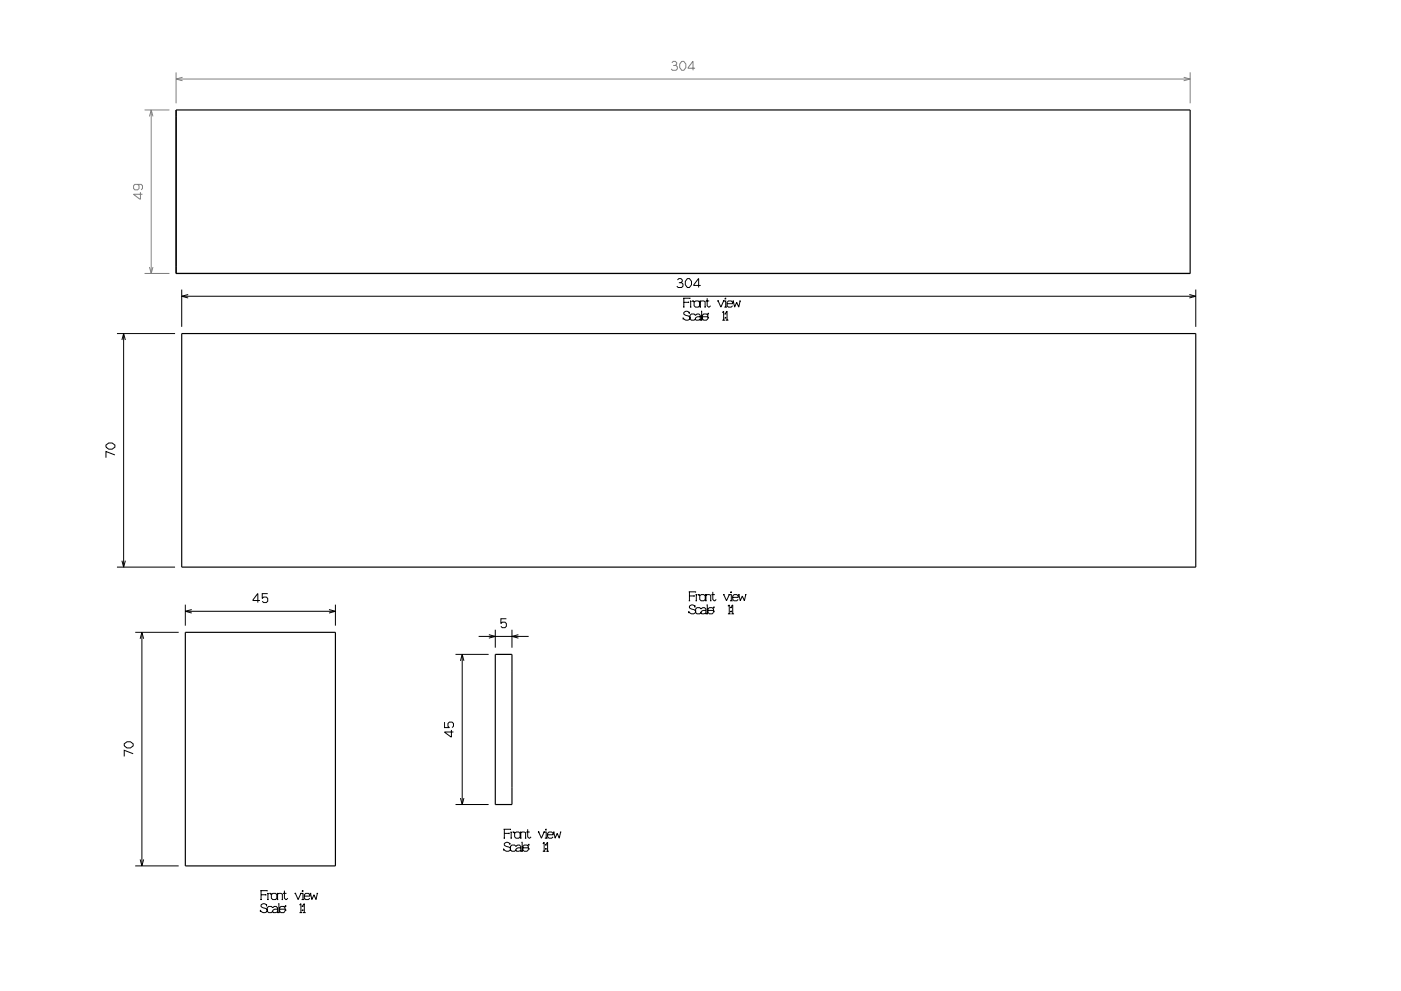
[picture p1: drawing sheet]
<svg xmlns="http://www.w3.org/2000/svg" width="420mm" height="297mm" viewBox="0 0 420 297" stroke-linecap="round" stroke-linejoin="round" font-family="sans-serif">
<g fill="none" stroke="#808080" stroke-width=".3">
<path d="M201.4 18.8l.4-.4h.6l.5 .4v.4l-.5 .4M201.8 19.6h.8l.5 .4v.7l-.5 .4h-1l-.4-.4M204.4 18.4h.6l.6 .8v1l-.6 .9h-.6l-.6-.9v-1zM43.3 33h7.5M44.8 34.9l.5-1.9 .6 1.9M45.3 33v49M52.8 21.7v9.3M52.8 23.7h304M54.7 23.2l-1.9 .5 1.9 .5M208.4 20.5h-2.1l1.5-2.1v2.7M354.9 23.2l1.9 .5-1.9 .5M356.8 21.7v9.3"/>
<path d="M41.3 55.3l.4 .4v.8l-.4 .4h-.9l-.4-.4v-.8l.4-.4h1.9l.4 .4v.8l-.4 .4M42.1 57.6v2.1l-2.1-1.5h2.7M43.3 82h7.5M44.8 80l.5 2 .6-2"/>
</g>
<g fill="none" stroke="#000" stroke-width=".3">
<path d="M35.1 100h17.4M37.1 100v70M54.5 86.8v11.2M54.5 88.8h304M56.4 88.3l-1.9 .5 1.9 .5M203.1 83.9l.4-.4h.6l.4 .4v.4l-.4 .4M203.5 84.7h.8l.4 .4v.7l-.4 .4h-1l-.4-.4M204.8 89.4h2.1v.2M204.8 92h.4M204.8 95.1v.7M205 89.4v2.6M205 90.6h1.4"/>
<path d="M206.1 83.5h.6l.6 .8v1l-.6 .9h-.6l-.6-.9v-1zM206.4 90.4v.4M206.6 94.1v-.6v.2a.88 .88 0 0 0-.9-.4 .88 .88 0 0 0-.7 .8l1.4 .6 .5 .4-.3 .7a1.28 1.28 0 0 1-1.8-.5M206.9 90.2l.4 .2M206.9 92h.4M207.1 90.2v1.8M207.5 90.2l.6 .2-.4-.2M208.1 90.6l.4-.4h.8l.4 .4v1l-.4 .4h-.8l-.4-.4zM208.5 95.5l-.4 .5h-.8l-.4-.5v-1l.4-.4h.8l.4 .4 .4-.4h.6l.4 .4v1.5h.7M209.7 90.2l.2 .2 .5-.2 1 .2v1.6M209.7 92h.4M209.9 94.9h-.8l-.6 .4 .2 .7 1.2-.2"/>
<path d="M209.9 90.2v1.8M210.1 85.5h-2.1l1.4-2v2.7M210.1 93.3h.3v2.7M210.6 94.9h1.6v-.4l-.4-.4h-.8l-.4 .4v1l.4 .5h.8l.4-.5M211.2 92h.4M211.6 90.2h1M212 89.4v2.2l.4 .4 .6-.4M212.2 93.9l.2 .2zM212.2 95.1l.2 .2zM215.5 90.2h-.4h.2l.8 1.8 .8-1.8h.2h-.4M216.5 93.7l.4-.4v2.7M216.5 96h.8"/>
<path d="M217.1 90.2h.5v1.8M217.1 92h.9M217.3 89.4l.3 .2zM217.3 93.9l.3 .2zM217.3 95.1l.3 .2zM217.6 93.7l.4-.4v2.7M217.6 96h.8M218 91h1.6v-.4l-.4-.4h-.8l-.4 .4v1l.4 .4h.8l.4-.4M219.6 90.2h.4M219.8 90.2l.4 1.8 .6-1.4 .7 1.4 .4-1.8M221.7 90.2h.4M356.5 88.3l2 .5-2 .5"/>
<path d="M358.5 86.8v11.2M36.5 101.9l.6-1.9 .5 1.9M31.8 133.4l.8-.6h1l.8 .6v.6l-.8 .6h-1l-.8-.6zM34.4 136.3l-2.6-1v1.9M35.1 170h17.4M36.5 168l.6 2 .5-2M77.9 180h-2l1.4-2.1v2.7M80.3 177.9h-1.7v1.5l.4-.5h.8l.5 .5v.8l-.5 .4h-.8l-.4-.4M206.5 177.4h2v.2M206.7 177.4v2.7M206.7 178.6h1.4M208.1 178.4v.4"/>
<path d="M208.5 178.2l.5 .2M208.7 178.2v1.9M209.2 178.2l.6 .2-.4-.2M209.8 178.6l.4-.4h.8l.4 .4v1l-.4 .5h-.8l-.4-.5zM211.4 178.2l.2 .2 .4-.2 1.1 .2v1.7M211.6 178.2v1.9M213.3 178.2h1M213.7 177.4v2.2l.4 .5 .6-.5M217.2 178.2h-.4h.2l.8 1.9 .8-1.9h.2h-.4M218.8 178.2h.4v1.9M219 177.4l.2 .2zM219.7 179h1.6v-.4l-.4-.4h-.8l-.4 .4v1l.4 .5h.8l.4-.5"/>
<path d="M221.3 178.2h.4M221.5 178.2l.4 1.9 .6-1.5 .7 1.5 .4-1.9M223.4 178.2h.4M40.5 189.5h13.1M42 191.4l.5-1.9 .6 1.9M42.5 189.5v70M55.6 181.2v6.3M55.6 183.2h45M57.5 182.7l-1.9 .5 1.9 .5M98.6 182.7l2 .5-2 .5M100.6 181.2v6.3M136.6 196.1h9.9"/>
<path d="M138 198l.6-1.9 .5 1.9M138.6 196.1v45M143.5 190.7h15M146.6 190.2l1.9 .5-1.9 .5M148.5 188.7v5.4M151.8 185.4h-1.6v1.5l.4-.4h.8l.4 .4v.8l-.4 .4h-.8l-.4-.4M153.5 188.7v5.4M155.4 190.2l-1.9 .5 1.9 .5M206.5 180.1h.4M206.5 183.1v.7M208.3 182.1v-.6v.2a.88 .88 0 0 0-.9-.4 .88 .88 0 0 0-.7 .8l1.4 .6 .4 .4-.2 .7a1.27 1.27 0 0 1-1.8-.5M208.5 180.1h.5"/>
<path d="M210.2 183.6l-.4 .4h-.8l-.5-.4v-1.1l.5-.4h.8l.4 .4 .4-.4h.6l.4 .4v1.5h.6M211.4 180.1h.4M211.6 182.9h-.8l-.6 .4 .2 .7 1.2-.2M211.8 181.3h.2v2.7M212.2 182.9h1.7v-.4l-.4-.4h-.8l-.5 .4v1.1l.5 .4h.8l.4-.4M212.9 180.1h.4M213.9 181.9l.2 .2zM213.9 183.1l.2 .2zM218.2 181.7l.4-.4v2.7M218.2 184h.8M218.8 180.1h.9M219 181.9l.2 .2z"/>
<path d="M219 183.1l.2 .2zM219.2 181.7l.5-.4v2.7M219.2 184h.9M133.3 216.4v1.7h1.4l-.4-.5v-.8l.4-.4h.8l.4 .4v.8l-.4 .5M135.3 218.8v2l-2-1.4h2.6M37.2 222.9l.9-.6h1l.8 .6v.6l-.8 .7h-1l-.9-.7zM39.9 225.9l-2.7-1v1.8M138 239.2l.6 1.9 .5-1.9M40.5 259.5h13.1M42 257.6l.5 1.9 .6-1.9M136.6 241.1h9.9M151 248.5h2v.2"/>
<path d="M151 251.2h.4M151 254.3v.6M151.2 248.5v2.7M151.2 249.8h1.4M152.6 249.6v.4M152.8 253.3v-.7v.3a.88 .88 0 0 0-.9-.5 .88 .88 0 0 0-.7 .9l1.4 .6 .4 .4-.2 .6a1.27 1.27 0 0 1-1.8-.4M153 249.4l.5 .2M153 251.2h.5M153.2 249.4v1.8M153.7 249.4l.6 .2-.4-.2M154.3 249.8l.4-.4h.8l.4 .4v1l-.4 .4h-.8l-.4-.4zM154.7 254.7l-.4 .4h-.8l-.5-.4v-1l.5-.4h.8l.4 .4 .4-.4h.6l.4 .4v1.4h.6"/>
<path d="M155.9 249.4l.2 .2 .4-.2 1.1 .2v1.6M155.9 251.2h.4M156.1 254.1h-.8l-.6 .4 .2 .6 1.2-.2M156.1 249.4v1.8M156.3 252.4h.2v2.7M156.7 254.1h1.7v-.4l-.4-.4h-.8l-.5 .4v1l.5 .4h.8l.4-.4M157.4 251.2h.4M157.8 249.4h1M158.2 248.5v2.3l.4 .4 .6-.4M158.4 253.1l.2 .2zM158.4 254.3l.2 .2zM161.7 249.4h-.4h.2l.8 1.8 .8-1.8h.2h-.4"/>
<path d="M162.7 252.9l.4-.5v2.7M162.7 255.1h.8M163.3 249.4h.4v1.8M163.3 251.2h.9M163.5 248.5l.2 .2zM163.5 253.1l.2 .2zM163.5 254.3l.2 .2zM163.7 252.9l.5-.5v2.7M163.7 255.1h.9M164.2 250.2h1.6v-.4l-.4-.4h-.8l-.4 .4v1l.4 .4h.8l.4-.4M165.8 249.4h.4M166 249.4l.4 1.8 .6-1.4 .7 1.4 .4-1.8"/>
<path d="M167.9 249.4h.4M78.1 266.9h2v.2M78.1 269.6h.4M78.1 272.7v.6M78.3 266.9v2.7M78.3 268.2h1.4M79.7 268v.4M79.9 271.7v-.7v.2a.88 .88 0 0 0-1-.4 .88 .88 0 0 0-.6 .9l1.4 .6 .4 .4-.2 .6a1.28 1.28 0 0 1-1.8-.4M80.1 267.7l.4 .3M80.1 269.6h.4M80.3 267.7v1.9M80.7 267.7l.7 .3-.5-.3"/>
<path d="M81.8 267.7h.8l.4 .5v1l-.4 .4h-.8l-.4-.4v-1zM81.8 273.1l-.4 .4h-.9l-.4-.4v-1l.4-.4h.9l.4 .4 .4-.4h.6l.4 .4v1.4h.6M83 267.7l.2 .3 .4-.3 1 .3v1.6M83 269.6h.4M83.2 272.5h-.8l-.6 .4 .2 .6 1.2-.2M83.2 267.7v1.9M83.4 270.8h.2v2.7M83.8 272.5h1.7v-.4l-.4-.4h-.9l-.4 .4v1l.4 .4h.9l.4-.4M84.4 269.6h.5M84.9 267.7h1M85.3 266.9v2.3l.4 .4 .6-.4M85.5 271.5l.2 .2z"/>
<path d="M85.5 272.7l.2 .2zM88.8 267.7h-.4h.2l.8 1.9 .8-1.9h.2h-.4M89.8 271.2l.4-.4v2.7M89.8 273.5h.8M90.4 267.7h.4v1.9M90.4 269.6h.8M90.6 266.9l.2 .2zM90.6 271.5l.2 .2zM90.6 272.7l.2 .2zM90.8 271.2l.4-.4v2.7M90.8 273.5h.8M91.2 268.6h1.7v-.4l-.4-.5h-.9l-.4 .5v1l.4 .4h.9l.4-.4"/>
<path d="M92.9 267.7h.4M93.1 267.7l.4 1.9 .6-1.4 .6 1.4 .4-1.9M94.9 267.7h.5"/>
</g>
<path d="M52.8 33h304v49h-304zM54.5 100h304v70h-304zM55.6 189.5h45v70h-45zM148.5 196.1h5v45h-5z" fill="none" stroke="#000" stroke-width=".35"/>
</svg>
